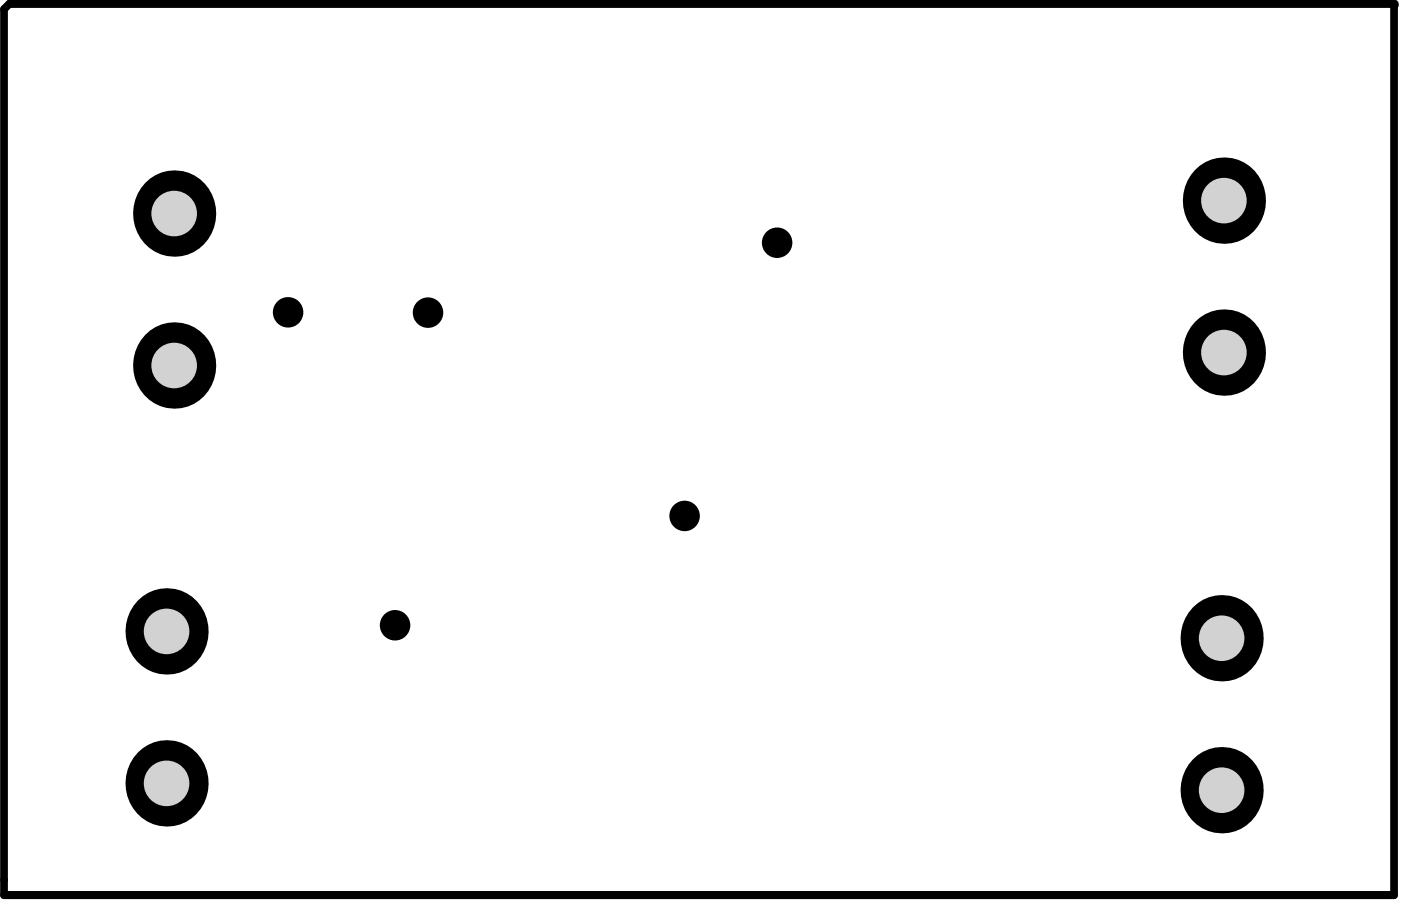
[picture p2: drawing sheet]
<svg xmlns="http://www.w3.org/2000/svg" width="153mm" height="99mm" viewBox="0 0 153 99" stroke-linecap="round" stroke-linejoin="round" font-family="sans-serif">
<path d="M152.8 .4h-151.8l-.6 .6v97h152.3v-97.3l.1-.1" fill="none" stroke="#000" stroke-width=".87"/>
<g fill="#000">
<circle cx="31.6" cy="34.2" r="1.67"/>
<circle cx="46.9" cy="34.2" r="1.67"/>
<circle cx="85.1" cy="26.6" r="1.67"/>
<circle cx="75" cy="56.5" r="1.67"/>
<circle cx="43.3" cy="68.5" r="1.67"/>
<circle cx="18.2" cy="85.8" r="4.6"/>
</g>
<circle cx="18.2" cy="85.8" r="2.5" fill="#d2d2d2"/>
<circle cx="19.1" cy="23.4" r="4.6" fill="#000"/>
<circle cx="19.1" cy="23.4" r="2.5" fill="#d2d2d2"/>
<circle cx="18.2" cy="69.1" r="4.6" fill="#000"/>
<circle cx="18.2" cy="69.1" r="2.5" fill="#d2d2d2"/>
<circle cx="19.1" cy="40" r="4.6" fill="#000"/>
<circle cx="19.1" cy="40" r="2.5" fill="#d2d2d2"/>
<circle cx="133.8" cy="86.5" r="4.6" fill="#000"/>
<circle cx="133.8" cy="86.5" r="2.5" fill="#d2d2d2"/>
<circle cx="134.1" cy="38.6" r="4.6" fill="#000"/>
<circle cx="134.1" cy="38.6" r="2.5" fill="#d2d2d2"/>
<circle cx="134.1" cy="22" r="4.6" fill="#000"/>
<circle cx="134.1" cy="22" r="2.5" fill="#d2d2d2"/>
<circle cx="133.8" cy="69.9" r="4.6" fill="#000"/>
<circle cx="133.8" cy="69.9" r="2.5" fill="#d2d2d2"/>
</svg>
